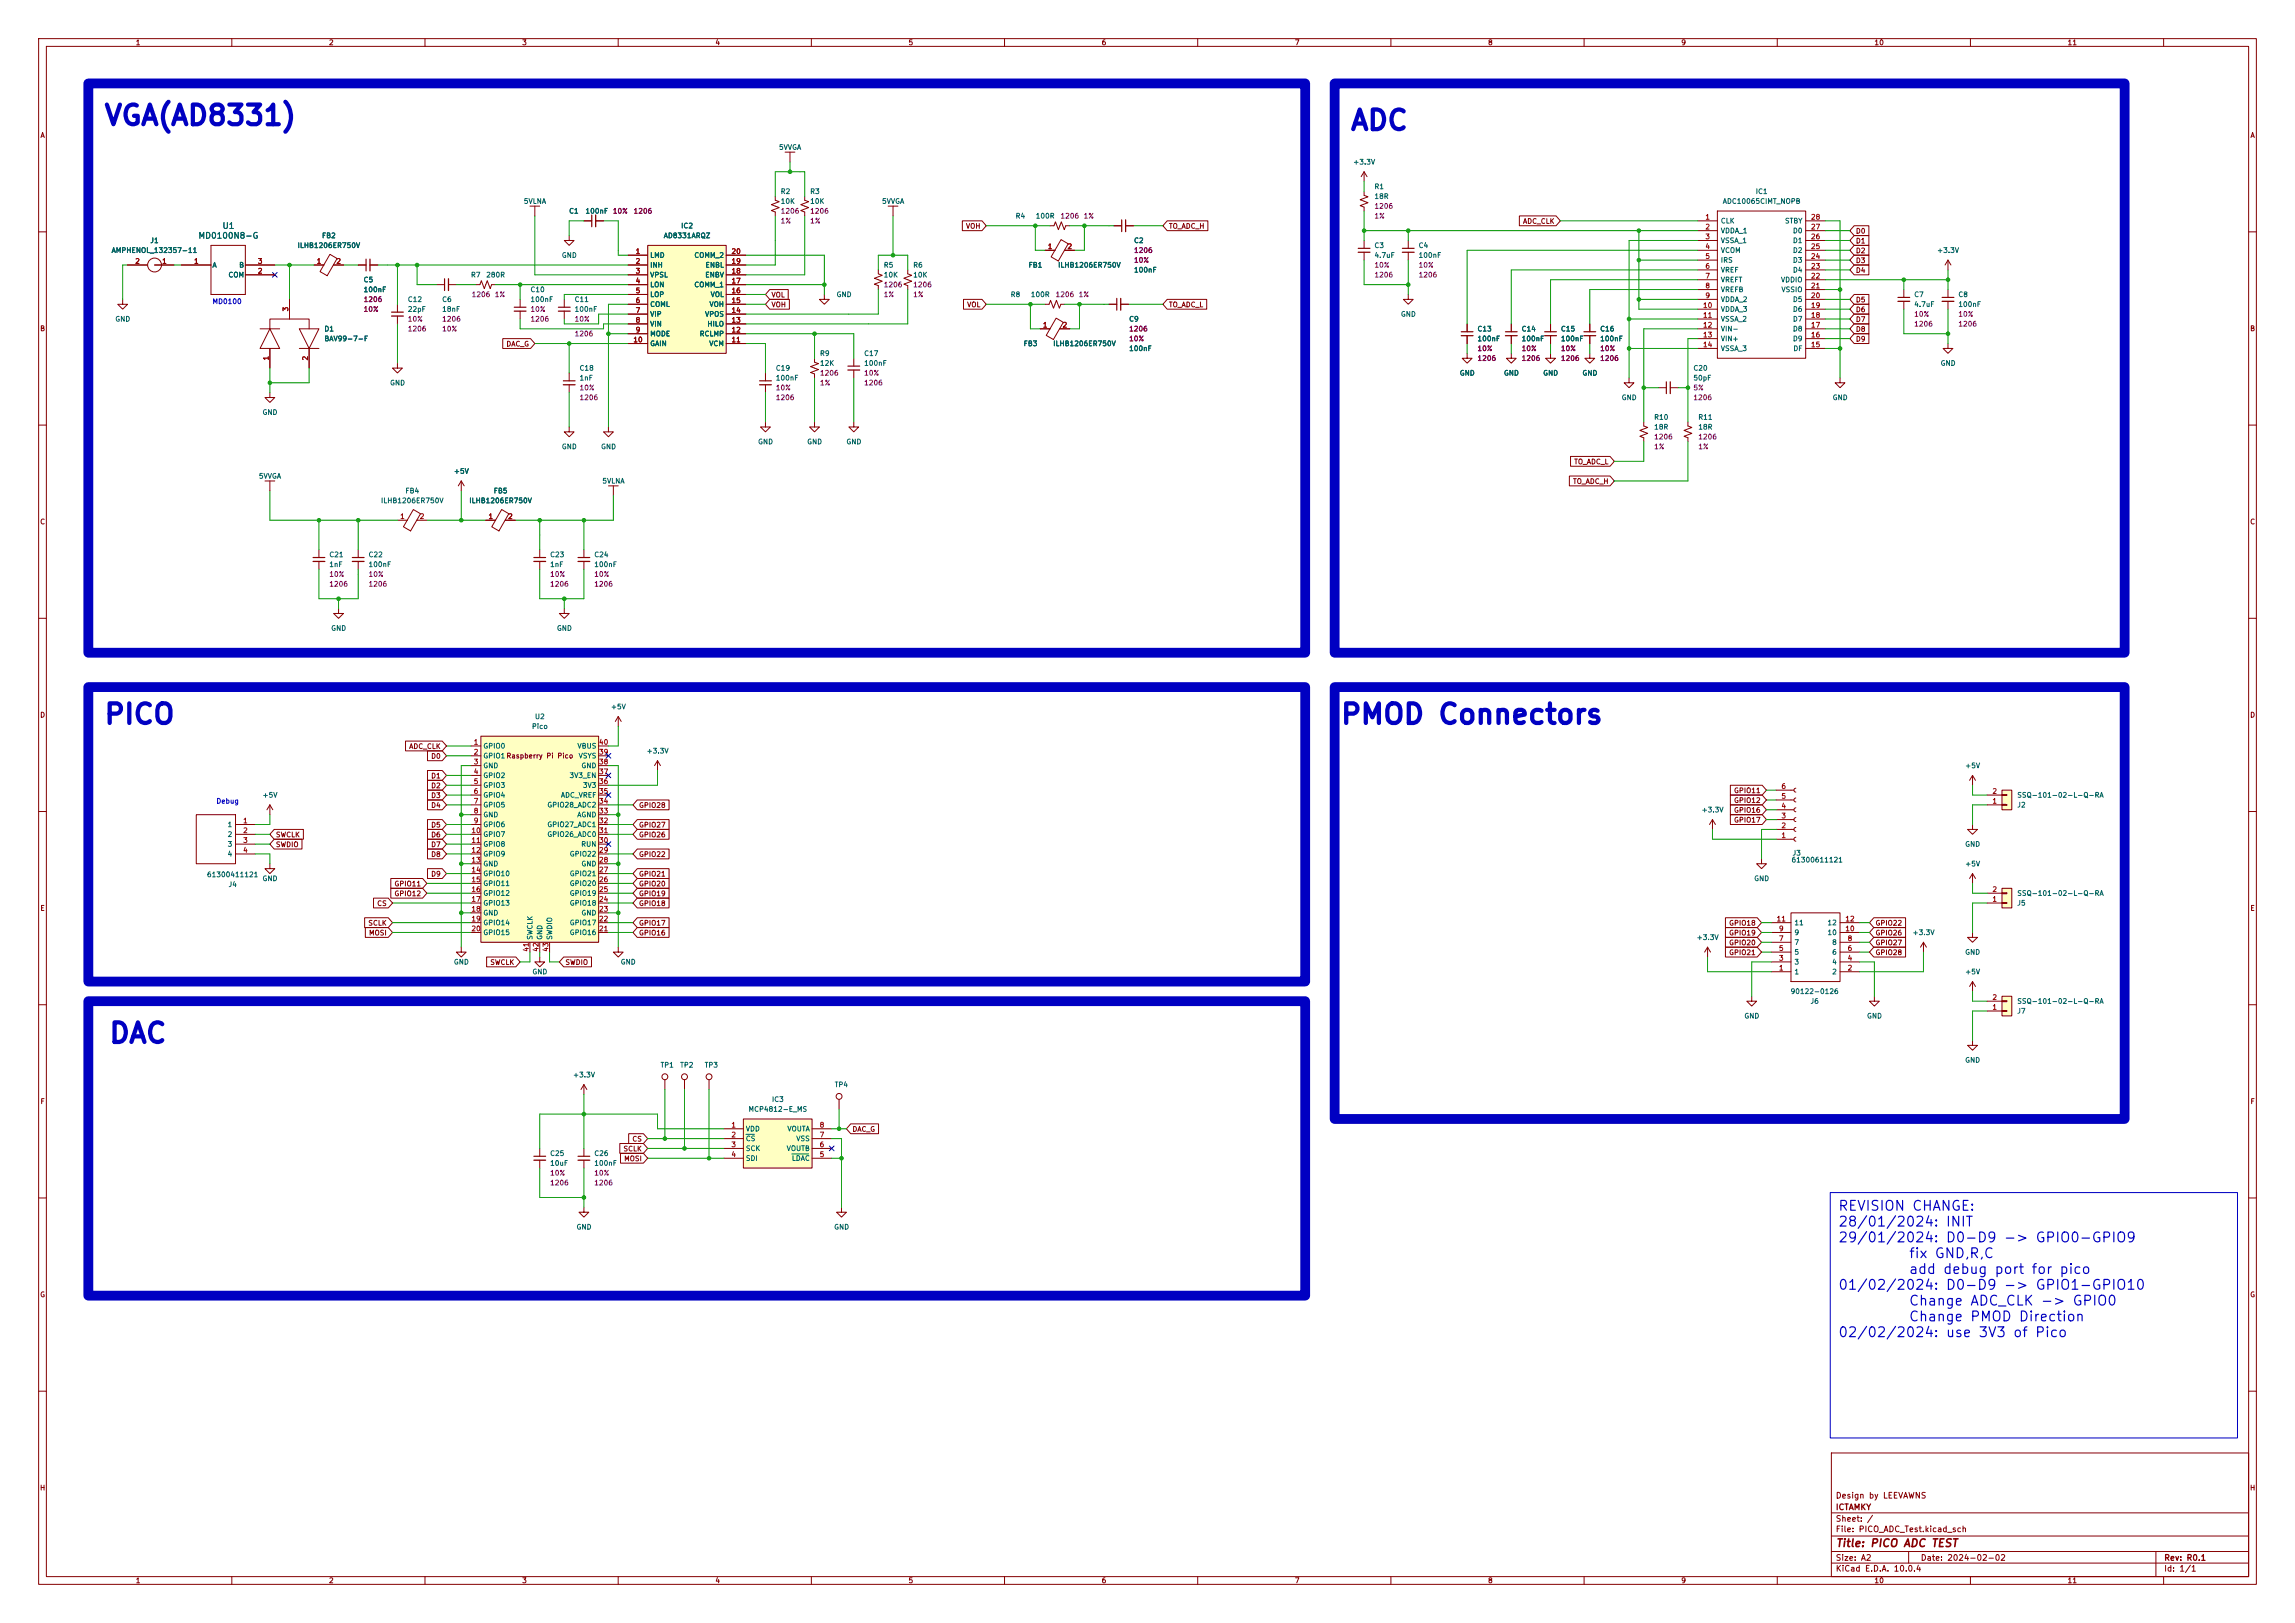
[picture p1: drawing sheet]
<svg xmlns="http://www.w3.org/2000/svg" width="594mm" height="420mm" viewBox="0 0 594 420" stroke-linecap="round" stroke-linejoin="round" font-family="sans-serif">
<defs><g id="words">
<g font-size="5.1" fill="#0000c2">
<text x="26.7" y="33.7">VGA(AD8331)</text>
<text x="349.2" y="35">ADC</text>
<text x="26.7" y="188.6">PICO</text>
<text x="346.7" y="188.6">PMOD Connectors</text>
<text x="27.9" y="271.2">DAC</text>
</g>
<g font-size="2.5" fill="#0000c2">
<text x="475.6" y="313.9">REVISION CHANGE:</text>
<text x="475.6" y="318">28/01/2024: INIT</text>
<text x="475.6" y="322.1">29/01/2024: D0-D9 -&gt; GPIO0-GPIO9</text>
<text x="493.9" y="326.2">fix GND,R,C</text>
<text x="475.6" y="334.4">01/02/2024: D0-D9 -&gt; GPIO1-GPIO10</text>
<text x="493.9" y="330.3">add debug port for pico</text>
<text x="493.9" y="338.5">Change ADC_CLK -&gt; GPIO0</text>
<text x="475.6" y="346.7">02/02/2024: use 3V3 of Pico</text>
<text x="493.9" y="342.6">Change PMOD Direction</text>
</g>
<text font-size="2" fill="#840000" x="475" y="400.8">Title: PICO ADC TEST</text>
<g font-size="1.5" fill="#006464">
<text x="57.5" y="59.6">U1</text>
<text x="51.2" y="62.1">MD0100N8-G</text>
</g>
<g font-size="1.5" fill="#840000">
<text x="475" y="388.1">Design by LEEVAWNS</text>
<text x="475" y="394.1">Sheet: /</text>
<text x="475" y="391.1">ICTAMKY</text>
<text x="475" y="396.8">File: PICO_ADC_Test.kicad_sch</text>
<text x="475" y="407">KiCad E.D.A. 10.0.4</text>
<text x="475" y="404.2">Size: A2</text>
<text x="497" y="404.2">Date: 2024-02-02</text>
<text x="560" y="404.2">Rev: R0.1</text>
<text x="560" y="407">Id: 1/1</text>
</g>
<g font-size="1.3" fill="#840000">
<text x="35" y="12">1</text>
<text x="85" y="12">2</text>
<text x="135" y="12">3</text>
<text x="185" y="12">4</text>
<text x="235" y="12">5</text>
<text x="285" y="12">6</text>
<text x="335" y="12">7</text>
<text x="385" y="12">8</text>
<text x="435" y="12">9</text>
<text x="485" y="12">10</text>
<text x="535" y="12">11</text>
<text x="10.3" y="36">A</text>
<text x="582.3" y="36">A</text>
<text x="249.9" y="59.5">VOH</text>
<text x="302.4" y="59.5">TO_ADC_H</text>
<text x="394.1" y="58.2">ADC_CLK</text>
<text x="480.2" y="65.8">D2</text>
<text x="480.2" y="60.8">D0</text>
<text x="480.2" y="63.3">D1</text>
<text x="480.2" y="68.4">D3</text>
<text x="480.2" y="70.9">D4</text>
<text x="199.5" y="77.3">VOL</text>
<text x="199.5" y="79.8">VOH</text>
<text x="250.2" y="79.8">VOL</text>
<text x="302.4" y="79.8">TO_ADC_L</text>
<text x="480.2" y="83.6">D7</text>
<text x="480.2" y="81.1">D6</text>
<text x="480.2" y="78.5">D5</text>
<text x="10.3" y="86">B</text>
<text x="130.9" y="90">DAC_G</text>
<text x="480.2" y="86.2">D8</text>
<text x="480.2" y="88.7">D9</text>
<text x="582.3" y="86">B</text>
<text x="407" y="125.5">TO_ADC_H</text>
<text x="407.3" y="120.4">TO_ADC_L</text>
<text x="10.3" y="136">C</text>
<text x="582.3" y="136">C</text>
<text x="10.3" y="186">D</text>
<text x="582.3" y="186">D</text>
<text x="105.8" y="194.1">ADC_CLK</text>
<text x="111.5" y="196.6">D0</text>
<text x="111.5" y="201.7">D1</text>
<text x="111.5" y="209.3">D4</text>
<text x="111.5" y="204.3">D2</text>
<text x="111.5" y="206.8">D3</text>
<text x="165.3" y="209.3">GPIO28</text>
<text x="448.7" y="208.1">GPIO12</text>
<text x="448.7" y="205.5">GPIO11</text>
<text x="111.5" y="214.4">D5</text>
<text x="165.3" y="214.4">GPIO27</text>
<text x="448.7" y="210.6">GPIO16</text>
<text x="448.7" y="213.2">GPIO17</text>
<text x="71.3" y="217">SWCLK</text>
<text x="71.3" y="219.5">SWDIO</text>
<text x="111.5" y="219.5">D7</text>
<text x="111.5" y="217">D6</text>
<text x="165.3" y="217">GPIO26</text>
<text x="111.5" y="227.1">D9</text>
<text x="111.5" y="222">D8</text>
<text x="165.3" y="222">GPIO22</text>
<text x="165.3" y="227.1">GPIO21</text>
<text x="102" y="232.2">GPIO12</text>
<text x="102" y="229.7">GPIO11</text>
<text x="165.3" y="229.7">GPIO20</text>
<text x="165.3" y="232.2">GPIO19</text>
<text x="10.3" y="236">E</text>
<text x="95.2" y="239.8">SCLK</text>
<text x="97.5" y="234.7">CS</text>
<text x="165.3" y="239.8">GPIO17</text>
<text x="165.3" y="234.7">GPIO18</text>
<text x="447.4" y="239.8">GPIO18</text>
<text x="485.3" y="239.8">GPIO22</text>
<text x="582.3" y="236">E</text>
<text x="95.4" y="242.4">MOSI</text>
<text x="165.3" y="242.4">GPIO16</text>
<text x="447.4" y="244.9">GPIO20</text>
<text x="447.4" y="242.4">GPIO19</text>
<text x="485.3" y="242.4">GPIO26</text>
<text x="485.3" y="244.9">GPIO27</text>
<text x="126.8" y="250">SWCLK</text>
<text x="146.2" y="250">SWDIO</text>
<text x="447.4" y="247.4">GPIO21</text>
<text x="485.3" y="247.4">GPIO28</text>
<text x="10.3" y="286">F</text>
<text x="582.3" y="286">F</text>
<text x="220.5" y="293.2">DAC_G</text>
<text x="161.2" y="298.2">SCLK</text>
<text x="163.5" y="295.7">CS</text>
<text x="161.4" y="300.8">MOSI</text>
<text x="10.3" y="336">G</text>
<text x="582.3" y="336">G</text>
<text x="10.2" y="386">H</text>
<text x="582.2" y="386">H</text>
<text x="35" y="410">1</text>
<text x="85" y="410">2</text>
<text x="135" y="410">3</text>
<text x="185" y="410">4</text>
<text x="235" y="410">5</text>
<text x="285" y="410">6</text>
<text x="335" y="410">7</text>
<text x="385" y="410">8</text>
<text x="435" y="410">9</text>
<text x="485" y="410">10</text>
<text x="535" y="410">11</text>
</g>
<g font-size="1.3" fill="#006464">
<text x="201.5" y="39.1">5VVGA</text>
<text x="350.1" y="42.9">+3.3V</text>
<text x="135.5" y="53">5VLNA</text>
<text x="201.9" y="50.5">R2</text>
<text x="201.9" y="53">10K</text>
<text x="209.6" y="50.5">R3</text>
<text x="209.6" y="53">10K</text>
<text x="228.2" y="53">5VVGA</text>
<text x="355.6" y="49.2">R1</text>
<text x="355.6" y="51.8">18R</text>
<text x="445.8" y="53">ADC10065CIMT_NOPB</text>
<text x="454.3" y="50.5">IC1</text>
<text x="147.2" y="55.6">C1</text>
<text x="151.4" y="55.6">100nF</text>
<text x="176.2" y="59.4">IC2</text>
<text x="262.7" y="56.9">R4</text>
<text x="267.9" y="56.9">100R</text>
<text x="445.3" y="58.1">CLK</text>
<text x="461.9" y="58.1">STBY</text>
<text x="28.8" y="65.7">AMPHENOL_132357-11</text>
<text x="38.8" y="63.2">J1</text>
<text x="76.9" y="64.5">ILHB1206ER750V</text>
<text x="83.2" y="61.9">FB2</text>
<text x="171.7" y="61.9">AD8331ARQZ</text>
<text x="293.4" y="63.2">C2</text>
<text x="355.6" y="64.5">C3</text>
<text x="367" y="64.5">C4</text>
<text x="445.3" y="60.7">VDDA_1</text>
<text x="445.3" y="63.2">VSSA_1</text>
<text x="445.3" y="65.7">VCOM</text>
<text x="463.9" y="65.7">D2</text>
<text x="463.9" y="63.2">D1</text>
<text x="463.9" y="60.7">D0</text>
<text x="501.2" y="65.7">+3.3V</text>
<text x="54.9" y="69.6">A</text>
<text x="61.8" y="69.6">B</text>
<text x="145.3" y="67">GND</text>
<text x="168.1" y="67">LMD</text>
<text x="168.1" y="69.6">INH</text>
<text x="179.6" y="67">COMM_2</text>
<text x="182.5" y="69.6">ENBL</text>
<text x="228.6" y="69.6">R5</text>
<text x="236.2" y="69.6">R6</text>
<text x="266.1" y="69.6">FB1</text>
<text x="273.7" y="69.6">ILHB1206ER750V</text>
<text x="293.4" y="70.8">100nF</text>
<text x="355.6" y="67">4.7uF</text>
<text x="367" y="67">100nF</text>
<text x="445.3" y="68.3">IRS</text>
<text x="445.3" y="70.8">VREF</text>
<text x="463.9" y="70.8">D4</text>
<text x="463.9" y="68.3">D3</text>
<text x="59" y="72.1">COM</text>
<text x="94" y="73.4">C5</text>
<text x="94" y="75.9">100nF</text>
<text x="121.8" y="72.1">R7</text>
<text x="125.7" y="72.1">280R</text>
<text x="137.2" y="75.9">C10</text>
<text x="168.1" y="72.1">VPSL</text>
<text x="168.1" y="74.6">LON</text>
<text x="168.1" y="77.2">LOP</text>
<text x="179.6" y="74.6">COMM_1</text>
<text x="182.4" y="72.1">ENBV</text>
<text x="183.8" y="77.2">VOL</text>
<text x="216.4" y="77.2">GND</text>
<text x="228.6" y="72.1">10K</text>
<text x="236.2" y="72.1">10K</text>
<text x="261.5" y="77.2">R8</text>
<text x="266.7" y="77.2">100R</text>
<text x="445.3" y="73.4">VREFT</text>
<text x="445.3" y="75.9">VREFB</text>
<text x="460.8" y="73.4">VDDIO</text>
<text x="461" y="75.9">VSSIO</text>
<text x="495.3" y="77.2">C7</text>
<text x="506.7" y="77.2">C8</text>
<text x="29.7" y="83.5">GND</text>
<text x="105.4" y="78.4">C12</text>
<text x="105.4" y="81">22pF</text>
<text x="114.3" y="78.4">C6</text>
<text x="114.3" y="81">18nF</text>
<text x="137.2" y="78.4">100nF</text>
<text x="148.6" y="81">100nF</text>
<text x="148.6" y="78.4">C11</text>
<text x="168.1" y="79.7">COML</text>
<text x="168.1" y="82.3">VIP</text>
<text x="182.4" y="82.3">VPOS</text>
<text x="183.5" y="79.7">VOH</text>
<text x="292.1" y="83.5">C9</text>
<text x="362.5" y="82.3">GND</text>
<text x="445.3" y="78.4">VDDA_2</text>
<text x="445.3" y="81">VDDA_3</text>
<text x="445.3" y="83.5">VSSA_2</text>
<text x="463.9" y="83.5">D7</text>
<text x="463.9" y="81">D6</text>
<text x="463.9" y="78.4">D5</text>
<text x="495.3" y="79.7">4.7uF</text>
<text x="506.7" y="79.7">100nF</text>
<text x="83.8" y="86.1">D1</text>
<text x="83.8" y="88.6">BAV99-7-F</text>
<text x="168.1" y="84.8">VIN</text>
<text x="168.1" y="87.3">MODE</text>
<text x="168.1" y="89.9">GAIN</text>
<text x="181" y="87.3">RCLMP</text>
<text x="183" y="84.8">HILO</text>
<text x="183.4" y="89.9">VCM</text>
<text x="264.8" y="89.9">FB3</text>
<text x="272.5" y="89.9">ILHB1206ER750V</text>
<text x="382.3" y="88.6">100nF</text>
<text x="382.3" y="86.1">C13</text>
<text x="393.7" y="88.6">100nF</text>
<text x="393.7" y="86.1">C14</text>
<text x="403.9" y="88.6">100nF</text>
<text x="403.9" y="86.1">C15</text>
<text x="414" y="88.6">100nF</text>
<text x="414" y="86.1">C16</text>
<text x="445.3" y="86.1">VIN-</text>
<text x="445.3" y="88.6">VIN+</text>
<text x="463.9" y="88.6">D9</text>
<text x="463.9" y="86.1">D8</text>
<text x="212.1" y="92.4">R9</text>
<text x="212.1" y="95">12K</text>
<text x="223.5" y="95">100nF</text>
<text x="223.5" y="92.4">C17</text>
<text x="292.1" y="91.1">100nF</text>
<text x="445.3" y="91.1">VSSA_3</text>
<text x="464" y="91.1">DF</text>
<text x="502.2" y="95">GND</text>
<text x="100.8" y="100">GND</text>
<text x="149.9" y="98.8">1nF</text>
<text x="149.9" y="96.2">C18</text>
<text x="200.7" y="98.8">100nF</text>
<text x="200.7" y="96.2">C19</text>
<text x="377.7" y="97.5">GND</text>
<text x="389.1" y="97.5">GND</text>
<text x="399.3" y="97.5">GND</text>
<text x="409.4" y="97.5">GND</text>
<text x="438.2" y="96.2">C20</text>
<text x="438.2" y="98.8">50pF</text>
<text x="67.8" y="107.7">GND</text>
<text x="419.6" y="103.8">GND</text>
<text x="474.2" y="103.8">GND</text>
<text x="428" y="108.9">R10</text>
<text x="428" y="111.5">18R</text>
<text x="439.4" y="108.9">R11</text>
<text x="439.4" y="111.5">18R</text>
<text x="145.3" y="116.5">GND</text>
<text x="155.4" y="116.5">GND</text>
<text x="196.1" y="115.3">GND</text>
<text x="208.8" y="115.3">GND</text>
<text x="218.9" y="115.3">GND</text>
<text x="66.9" y="124.2">5VVGA</text>
<text x="117.3" y="122.9">+5V</text>
<text x="155.8" y="125.4">5VLNA</text>
<text x="98.5" y="130.5">ILHB1206ER750V</text>
<text x="104.8" y="128">FB4</text>
<text x="121.3" y="130.5">ILHB1206ER750V</text>
<text x="127.7" y="128">FB5</text>
<text x="85.1" y="147">1nF</text>
<text x="85.1" y="144.5">C21</text>
<text x="95.3" y="147">100nF</text>
<text x="95.3" y="144.5">C22</text>
<text x="142.2" y="147">1nF</text>
<text x="142.2" y="144.5">C23</text>
<text x="153.7" y="147">100nF</text>
<text x="153.7" y="144.5">C24</text>
<text x="85.6" y="163.5">GND</text>
<text x="144" y="163.5">GND</text>
<text x="158" y="183.9">+5V</text>
<text x="137.5" y="188.9">Pico</text>
<text x="138.3" y="186.4">U2</text>
<text x="125" y="194">GPIO0</text>
<text x="125" y="196.6">GPIO1Raspberry Pi Pico</text>
<text x="149.3" y="194">VBUS</text>
<text x="149.6" y="196.6">VSYS</text>
<text x="167.2" y="195.3">+3.3V</text>
<text x="125" y="199.1">GND</text>
<text x="125" y="201.6">GPIO2</text>
<text x="147.3" y="201.6">3V3_EN</text>
<text x="150.4" y="199.1">GND</text>
<text x="508.5" y="199.1">+5V</text>
<text x="67.8" y="206.7">+5V</text>
<text x="125" y="204.2">GPIO3</text>
<text x="125" y="206.7">GPIO4</text>
<text x="125" y="209.3">GPIO5</text>
<text x="141.5" y="209.3">GPIO28_ADC2</text>
<text x="145" y="206.7">ADC_VREF</text>
<text x="150.7" y="204.2">3V3</text>
<text x="522" y="209.3">J2</text>
<text x="522" y="206.7">SSQ-101-02-L-Q-RA</text>
<text x="58.8" y="214.3">1</text>
<text x="125" y="211.8">GND</text>
<text x="125" y="214.3">GPIO6</text>
<text x="141.5" y="214.3">GPIO27_ADC1</text>
<text x="149.3" y="211.8">AGND</text>
<text x="440.3" y="210.5">+3.3V</text>
<text x="58.8" y="216.9">2</text>
<text x="58.8" y="219.4">3</text>
<text x="58.8" y="222">4</text>
<text x="125" y="216.9">GPIO7</text>
<text x="125" y="219.4">GPIO8</text>
<text x="125" y="222">GPIO9</text>
<text x="141.5" y="216.9">GPIO26_ADC0</text>
<text x="147.3" y="222">GPIO22</text>
<text x="150.3" y="219.4">RUN</text>
<text x="463.8" y="221.7">J3</text>
<text x="508.5" y="219.4">GND</text>
<text x="53.4" y="227.3">61300411121</text>
<text x="125" y="224.5">GND</text>
<text x="125" y="227">GPIO10</text>
<text x="147.3" y="227">GPIO21</text>
<text x="150.4" y="224.5">GND</text>
<text x="463.6" y="223.5">61300611121</text>
<text x="508.5" y="224.5">+5V</text>
<text x="59" y="229.8">J4</text>
<text x="67.8" y="228.3">GND</text>
<text x="125" y="229.6">GPIO11</text>
<text x="125" y="232.1">GPIO12</text>
<text x="147.3" y="232.1">GPIO19</text>
<text x="147.3" y="229.6">GPIO20</text>
<text x="453.9" y="228.3">GND</text>
<text x="522" y="232.1">SSQ-101-02-L-Q-RA</text>
<text x="125" y="234.7">GPIO13</text>
<text x="125" y="237.2">GND</text>
<text x="125" y="239.7">GPIO14</text>
<text x="147.3" y="239.7">GPIO17</text>
<text x="147.3" y="234.7">GPIO18</text>
<text x="150.4" y="237.2">GND</text>
<text x="464.3" y="239.7">11</text>
<text x="472.9" y="239.7">12</text>
<text x="522" y="234.7">J5</text>
<text x="125" y="242.3">GPIO15</text>
<text x="138.1" y="243.3" transform="rotate(-90 138.1 243.3)">SWCLK</text>
<text x="140.7" y="243.3" transform="rotate(-90 140.7 243.3)">GND</text>
<text x="143.2" y="243.3" transform="rotate(-90 143.2 243.3)">SWDIO</text>
<text x="147.3" y="242.3">GPIO16</text>
<text x="439" y="243.5">+3.3V</text>
<text x="464.3" y="244.8">7</text>
<text x="464.3" y="242.3">9</text>
<text x="472.9" y="242.3">10</text>
<text x="474.1" y="244.8">8</text>
<text x="494.9" y="242.3">+3.3V</text>
<text x="117.3" y="249.9">GND</text>
<text x="160.5" y="249.9">GND</text>
<text x="464.3" y="249.9">3</text>
<text x="464.3" y="247.4">5</text>
<text x="474.1" y="249.9">4</text>
<text x="474.1" y="247.4">6</text>
<text x="508.5" y="247.4">GND</text>
<text x="137.7" y="252.4">GND</text>
<text x="463.3" y="257.5">90122-0126</text>
<text x="464.3" y="252.4">1</text>
<text x="474.1" y="252.4">2</text>
<text x="508.5" y="252.4">+5V</text>
<text x="451.4" y="263.9">GND</text>
<text x="468.5" y="260.1">J6</text>
<text x="483.1" y="263.9">GND</text>
<text x="522" y="262.6">J7</text>
<text x="522" y="260.1">SSQ-101-02-L-Q-RA</text>
<text x="508.5" y="275.3">GND</text>
<text x="148.2" y="279.1">+3.3V</text>
<text x="170.8" y="276.6">TP1</text>
<text x="175.9" y="276.6">TP2</text>
<text x="182.3" y="276.6">TP3</text>
<text x="215.9" y="281.6">TP4</text>
<text x="193.6" y="288">MCP4812-E_MS</text>
<text x="199.7" y="285.5">IC3</text>
<text x="192.9" y="293.1">VDD</text>
<text x="203.7" y="293.1">VOUTA</text>
<text x="142.2" y="299.4">C25</text>
<text x="153.7" y="299.4">C26</text>
<text x="192.9" y="295.6">CS</text>
<text x="192.9" y="298.2">SCK</text>
<text x="203.5" y="298.2">VOUTB</text>
<text x="206" y="295.6">VSS</text>
<text x="142.2" y="302">10uF</text>
<text x="153.7" y="302">100nF</text>
<text x="192.9" y="300.7">SDI</text>
<text x="204.8" y="300.7">LDAC</text>
<text x="149.1" y="318.5">GND</text>
<text x="215.8" y="318.5">GND</text>
</g>
<g font-size="1.3" fill="#840084">
<text x="158.5" y="55.6">10%</text>
<text x="163.9" y="55.6">1206</text>
<text x="201.9" y="58.1">1%</text>
<text x="201.9" y="55.6">1206</text>
<text x="209.6" y="58.1">1%</text>
<text x="209.6" y="55.6">1206</text>
<text x="274.3" y="56.9">1206</text>
<text x="280.3" y="56.9">1%</text>
<text x="355.6" y="56.9">1%</text>
<text x="355.6" y="54.3">1206</text>
<text x="293.4" y="65.7">1206</text>
<text x="293.4" y="68.3">10%</text>
<text x="355.6" y="69.6">10%</text>
<text x="367" y="69.6">10%</text>
<text x="121.9" y="77.2">1206</text>
<text x="127.9" y="77.2">1%</text>
<text x="228.6" y="77.2">1%</text>
<text x="228.6" y="74.6">1206</text>
<text x="236.2" y="77.2">1%</text>
<text x="236.2" y="74.6">1206</text>
<text x="273.1" y="77.2">1206</text>
<text x="279.1" y="77.2">1%</text>
<text x="355.6" y="72.1">1206</text>
<text x="367" y="72.1">1206</text>
<text x="94" y="78.4">1206</text>
<text x="94" y="81">10%</text>
<text x="105.4" y="83.5">10%</text>
<text x="114.3" y="83.5">1206</text>
<text x="137.2" y="83.5">1206</text>
<text x="137.2" y="81">10%</text>
<text x="148.6" y="83.5">10%</text>
<text x="495.3" y="82.3">10%</text>
<text x="506.7" y="82.3">10%</text>
<text x="105.4" y="86.1">1206</text>
<text x="114.3" y="86.1">10%</text>
<text x="148.6" y="87.3">1206</text>
<text x="292.1" y="86.1">1206</text>
<text x="292.1" y="88.6">10%</text>
<text x="495.3" y="84.8">1206</text>
<text x="506.7" y="84.8">1206</text>
<text x="382.3" y="93.7">1206</text>
<text x="382.3" y="91.1">10%</text>
<text x="393.7" y="93.7">1206</text>
<text x="393.7" y="91.1">10%</text>
<text x="403.9" y="93.7">1206</text>
<text x="403.9" y="91.1">10%</text>
<text x="414" y="93.7">1206</text>
<text x="414" y="91.1">10%</text>
<text x="149.9" y="101.3">10%</text>
<text x="200.7" y="101.3">10%</text>
<text x="212.1" y="100">1%</text>
<text x="212.1" y="97.5">1206</text>
<text x="223.5" y="100">1206</text>
<text x="223.5" y="97.5">10%</text>
<text x="438.2" y="101.3">5%</text>
<text x="149.9" y="103.8">1206</text>
<text x="200.7" y="103.8">1206</text>
<text x="438.2" y="103.8">1206</text>
<text x="428" y="116.5">1%</text>
<text x="428" y="114">1206</text>
<text x="439.4" y="116.5">1%</text>
<text x="439.4" y="114">1206</text>
<text x="85.1" y="149.6">10%</text>
<text x="95.3" y="149.6">10%</text>
<text x="142.2" y="149.6">10%</text>
<text x="153.7" y="149.6">10%</text>
<text x="85.1" y="152.1">1206</text>
<text x="95.3" y="152.1">1206</text>
<text x="142.2" y="152.1">1206</text>
<text x="153.7" y="152.1">1206</text>
<text x="142.2" y="304.5">10%</text>
<text x="153.7" y="304.5">10%</text>
<text x="142.2" y="307">1206</text>
<text x="153.7" y="307">1206</text>
</g>
<g font-size="1.3" fill="#a90000">
<text x="441.3" y="57.1">1</text>
<text x="441.3" y="59.7">2</text>
<text x="468.6" y="59.7">27</text>
<text x="468.6" y="57.1">28</text>
<text x="271.1" y="64.7">1</text>
<text x="276.2" y="64.7">2</text>
<text x="441.3" y="62.2">3</text>
<text x="441.3" y="64.7">4</text>
<text x="468.6" y="64.7">25</text>
<text x="468.6" y="62.2">26</text>
<text x="34.9" y="68.6">2</text>
<text x="41.8" y="68.6">1</text>
<text x="50.1" y="68.6">1</text>
<text x="66.6" y="71.1">2</text>
<text x="66.6" y="68.6">3</text>
<text x="81.8" y="68.6">1</text>
<text x="86.9" y="68.6">2</text>
<text x="164.4" y="66">1</text>
<text x="164.4" y="68.6">2</text>
<text x="164.4" y="71.1">3</text>
<text x="189.2" y="71.1">18</text>
<text x="189.2" y="68.6">19</text>
<text x="189.2" y="66">20</text>
<text x="441.3" y="67.3">5</text>
<text x="441.3" y="69.8">6</text>
<text x="468.6" y="69.8">23</text>
<text x="468.6" y="67.3">24</text>
<text x="164.4" y="73.6">4</text>
<text x="164.4" y="76.2">5</text>
<text x="189.2" y="76.2">16</text>
<text x="189.2" y="73.6">17</text>
<text x="441.3" y="72.4">7</text>
<text x="441.3" y="74.9">8</text>
<text x="441.3" y="77.4">9</text>
<text x="468.6" y="77.4">20</text>
<text x="468.6" y="74.9">21</text>
<text x="468.6" y="72.4">22</text>
<text x="74.9" y="80.7" transform="rotate(-90 74.9 80.7)">3</text>
<text x="164.4" y="78.7">6</text>
<text x="164.4" y="81.3">7</text>
<text x="164.4" y="83.8">8</text>
<text x="189.2" y="83.8">13</text>
<text x="189.2" y="81.3">14</text>
<text x="189.2" y="78.7">15</text>
<text x="440.6" y="80">10</text>
<text x="440.6" y="82.5">11</text>
<text x="468.6" y="82.5">18</text>
<text x="468.6" y="80">19</text>
<text x="163.8" y="88.9">10</text>
<text x="164.4" y="86.3">9</text>
<text x="189.2" y="88.9">11</text>
<text x="189.2" y="86.3">12</text>
<text x="269.8" y="85.1">1</text>
<text x="274.9" y="85.1">2</text>
<text x="440.6" y="85.1">12</text>
<text x="440.6" y="87.6">13</text>
<text x="468.6" y="87.6">16</text>
<text x="468.6" y="85.1">17</text>
<text x="69.8" y="93.4" transform="rotate(-90 69.8 93.4)">1</text>
<text x="80" y="93.4" transform="rotate(-90 80 93.4)">2</text>
<text x="440.6" y="90.1">14</text>
<text x="468.6" y="90.1">15</text>
<text x="103.4" y="134.6">1</text>
<text x="108.5" y="134.6">2</text>
<text x="126.3" y="134.6">1</text>
<text x="131.4" y="134.6">2</text>
<text x="122.5" y="193">1</text>
<text x="122.5" y="195.6">2</text>
<text x="154.9" y="195.6">39</text>
<text x="154.9" y="193">40</text>
<text x="122.5" y="198.1">3</text>
<text x="122.5" y="200.6">4</text>
<text x="122.5" y="203.2">5</text>
<text x="154.9" y="203.2">36</text>
<text x="154.9" y="200.6">37</text>
<text x="154.9" y="198.1">38</text>
<text x="122.5" y="205.7">6</text>
<text x="122.5" y="208.3">7</text>
<text x="154.9" y="208.3">34</text>
<text x="154.9" y="205.7">35</text>
<text x="460.9" y="209.5">4</text>
<text x="460.9" y="207">5</text>
<text x="460.9" y="204.4">6</text>
<text x="515.5" y="208.3">1</text>
<text x="515.5" y="205.7">2</text>
<text x="62.8" y="213.3">1</text>
<text x="62.8" y="215.9">2</text>
<text x="121.9" y="215.9">10</text>
<text x="122.5" y="210.8">8</text>
<text x="122.5" y="213.3">9</text>
<text x="154.9" y="215.9">31</text>
<text x="154.9" y="213.3">32</text>
<text x="154.9" y="210.8">33</text>
<text x="460.9" y="214.6">2</text>
<text x="460.9" y="212.1">3</text>
<text x="62.8" y="218.4">3</text>
<text x="62.8" y="221">4</text>
<text x="121.9" y="218.4">11</text>
<text x="121.9" y="221">12</text>
<text x="154.9" y="221">29</text>
<text x="154.9" y="218.4">30</text>
<text x="460.9" y="217.1">1</text>
<text x="121.9" y="223.5">13</text>
<text x="121.9" y="226">14</text>
<text x="154.9" y="226">27</text>
<text x="154.9" y="223.5">28</text>
<text x="121.9" y="228.6">15</text>
<text x="121.9" y="231.1">16</text>
<text x="121.9" y="233.7">17</text>
<text x="154.9" y="233.7">24</text>
<text x="154.9" y="231.1">25</text>
<text x="154.9" y="228.6">26</text>
<text x="515.5" y="233.7">1</text>
<text x="515.5" y="231.1">2</text>
<text x="121.9" y="236.2">18</text>
<text x="121.9" y="238.7">19</text>
<text x="154.9" y="238.7">22</text>
<text x="154.9" y="236.2">23</text>
<text x="459.7" y="238.7">11</text>
<text x="477.5" y="238.7">12</text>
<text x="121.9" y="241.3">20</text>
<text x="154.9" y="241.3">21</text>
<text x="460.3" y="243.8">7</text>
<text x="460.3" y="241.3">9</text>
<text x="477.5" y="241.3">10</text>
<text x="478.1" y="243.8">8</text>
<text x="137.1" y="246.4" transform="rotate(-90 137.1 246.4)">41</text>
<text x="139.7" y="246.4" transform="rotate(-90 139.7 246.4)">42</text>
<text x="142.2" y="246.4" transform="rotate(-90 142.2 246.4)">43</text>
<text x="460.3" y="251.4">1</text>
<text x="460.3" y="248.9">3</text>
<text x="460.3" y="246.4">5</text>
<text x="478.1" y="251.4">2</text>
<text x="478.1" y="248.9">4</text>
<text x="478.1" y="246.4">6</text>
<text x="515.5" y="261.6">1</text>
<text x="515.5" y="259.1">2</text>
<text x="189.2" y="292.1">1</text>
<text x="212" y="292.1">8</text>
<text x="189.2" y="294.6">2</text>
<text x="189.2" y="297.2">3</text>
<text x="189.2" y="299.7">4</text>
<text x="212" y="299.7">5</text>
<text x="212" y="297.2">6</text>
<text x="212" y="294.6">7</text>
</g>
<g font-size="1.3" fill="#0000c2">
<text x="54.9" y="79">MD0100</text>
<text x="55.9" y="208.3">Debug</text>
</g>
</g></defs>
<g fill="none" stroke="#840000" stroke-width=".26">
<path d="M10 10h574v400h-574zM12 12h570v396h-570zM60 10v2M110 10v2M160 10v2M210 10v2M260 10v2M310 10v2M360 10v2M410 10v2M460 10v2M510 10v2"/>
<path d="M560 10v2M10 60h2M123.2 73.7h1l.4-1.1 .7 2.1 .8-2.1 .8 2.1 .4-1h1M146 77.5v2M213.4 76.2v1.3h1.2l-1.2 1.2-1.3-1.2h1.3M227.3 69.9v1l1 .3-2 .8 2 .8-2 .7 1 .4v1M234.9 69.9v1l1.1 .3-2.1 .8 2.1 .8-2.1 .7 1 .4v1M270.5 78.7h1l.4-1 .8 2.1 .7-2.1 .8 2.1 .4-1.1h1M270.5 64.8h2.5M274.6 62l1.9 1.1-2.6 4.4-1.8-1zM275.5 64.8h2.6M582 60h2"/>
<path d="M146 80.5v2.1M147.3 96.5v2.1M147.3 99.6v2M210.8 92.7v1l1 .4-2 .8 2 .7-2 .8 1 .4v1M221 92.7v2M221 95.8v2M269.2 85.1h2.6M273.4 82.3l1.8 1.1-2.6 4.5-1.8-1.1zM274.3 85.1h2.6M379.7 91.4v1.3h1.3l-1.3 1.3-1.2-1.3h1.2M391.2 91.4v1.3h1.2l-1.2 1.3-1.3-1.3h1.3M401.3 91.4v1.3h1.3l-1.3 1.3-1.3-1.3h1.3"/>
<path d="M401.3 83.8v2.1M401.3 86.9v2M10 110h2M147.3 110.5v1.3h1.3l-1.3 1.2-1.3-1.2h1.3M157.5 110.5v1.3h1.2l-1.2 1.2-1.3-1.2h1.3M582 110h2M119.4 124.5l-.8 1.2M119.4 124.5l.7 1.2M119.4 124.5v2.5M125.7 134.6h2.6M129.8 131.9l1.9 1-2.6 4.5-1.8-1.1zM130.8 134.6h2.5"/>
<path d="M157.5 125.7h2.5M158.7 125.7v2.6M139.7 142.2v2.1M139.7 145.3v2M146 157.5v1.3h1.3l-1.3 1.2-1.2-1.2h1.2M10 160h2M582 160h2M160 185.4v2.6M160 185.4l-.7 1.3M160 185.4l.8 1.3M170.2 196.9l-.8 1.2M170.2 196.9l.7 1.2"/>
<path d="M170.2 196.9v2.5M10 210h2M582 210h2M10 260h2M582 260h2M10 310h2M582 310h2M10 360h2M474 376h108v32h-108zM582 360h2M474 397.5h108M474 391.5h108"/>
<path d="M60 408v2M110 408v2M160 408v2M210 408v2M260 408v2M310 408v2M360 408v2M410 408v2M460 408v2M474 404.5h108M474 401.5h108M494 401.5v3"/>
<path d="M510 408v2M558 401.5v6.5M560 408v2"/>
</g>
<path d="M144.5 79.5h3.1M145.8 98.6h3M219.5 94.7h3M399.8 85.9h3M138.2 144.3h3" fill="none" stroke="#840000" stroke-width=".3"/>
<path d="M144.5 80.5h3.1M145.8 99.6h3M219.5 95.8h3M399.8 86.9h3M138.2 145.3h3" fill="none" stroke="#840000" stroke-width=".33"/>
<path d="M518.2 204.5h2.5v5.1h-2.5z" fill="#ffffc2"/>
<g fill="none" stroke="#840000" stroke-width=".26">
<path d="M443.2 212.1l-.7 1.3M443.2 212.1l.8 1.3M443.2 212.1v2.5M514.3 208.3h3.9M514.3 205.7h3.9M518.2 204.5h2.5v5.1h-2.5zM518.2 208.2h1.2v.2h-1.2zM518.2 205.6h1.2v.3h-1.2zM458.5 238.8h5M463.5 236.2h12.7v17.8h-12.7zM476.2 238.8h5.1M442 245.1l-.8 1.3"/>
<path d="M442 245.1l.7 1.3M442 245.1v2.6M453.4 257.8v1.3h1.3l-1.3 1.3-1.3-1.3h1.3M458.5 251.5h5M458.5 248.9h5M458.5 246.4h5M458.5 243.8h5M458.5 241.3h5M476.2 251.5h5.1M476.2 248.9h5.1M476.2 246.4h5.1M476.2 243.8h5.1"/>
<path d="M476.2 241.3h5.1M485.1 257.8v1.3h1.3l-1.3 1.3-1.2-1.3h1.2M510.5 269.2v1.3h1.3l-1.3 1.3-1.2-1.3h1.2"/>
</g>
<path d="M518.2 257.8h2.5v5.1h-2.5z" fill="#ffffc2"/>
<path d="M497.8 243.8l-.7 1.3M497.8 243.8l.8 1.3M497.8 243.8v2.6M510.5 241.3v1.3h1.3l-1.3 1.2-1.2-1.2h1.2M510.5 254l-.7 1.3M510.5 254l.8 1.3M510.5 254v2.5M514.3 259.1h3.9M518.2 257.8h2.5v5.1h-2.5zM518.2 259h1.2v.2h-1.2zM514.3 261.6h3.9M518.2 261.5h1.2v.2h-1.2z" fill="none" stroke="#840000" stroke-width=".26"/>
<path d="M518.2 229.9h2.5v5.1h-2.5z" fill="#ffffc2"/>
<g fill="none" stroke="#840000" stroke-width=".26">
<path d="M208.3 50.8v1l1 .4-2 .8 2 .7-2 .8 1 .4v1M229.9 53.3h2.5M231.1 53.3v2.6M271.8 58.4h1l.4-1 .7 2 .8-2 .8 2 .3-1h1.1M288.3 58.4h2M291.3 58.4h2.1M134.6 77.5v2M364.5 76.2v1.3h1.3l-1.3 1.2-1.3-1.2h1.3M364.5 62.2v2.1M364.5 65.3v2M134.6 80.5v2.1M198.1 96.5v2.1"/>
<path d="M198.1 99.6v2M379.7 83.8v2.1M379.7 86.9v2M391.2 83.8v2.1M391.2 86.9v2M411.5 91.4v1.3h1.2l-1.2 1.3-1.3-1.3h1.3M411.5 83.8v2.1M411.5 86.9v2M210.8 109.2v1.3h1.3l-1.3 1.3-1.3-1.3h1.3M221 109.2v1.3h1.2l-1.2 1.3-1.3-1.3h1.3M459.7 217.2h4.6M459.7 214.6h4.6"/>
<path d="M459.7 212.1h4.6M459.7 209.6h4.6M459.7 207h4.6M459.7 204.5h4.6M464.8 216.7l-.3 .1-.2 .4 .2 .3 .3 .2M464.8 214.1l-.3 .2-.2 .3 .2 .4 .3 .1M464.8 211.6l-.3 .1-.2 .4 .2 .3 .3 .2M464.8 209l-.3 .2-.2 .4 .2 .3 .3 .2M464.8 206.5l-.3 .2-.2 .3 .2 .4 .3 .1M464.8 204l-.3 .1-.2 .4 .2 .3 .3 .2M510.5 213.4v1.2h1.3l-1.3 1.3-1.2-1.3h1.2M510.5 200.7l-.7 1.2"/>
<path d="M510.5 200.7l.8 1.2M510.5 200.7v2.5M455.9 222.3v1.2h1.3l-1.3 1.3-1.2-1.3h1.2M510.5 226.1v2.5M510.5 226.1l-.7 1.2M510.5 226.1l.8 1.2M514.3 233.7h3.9M514.3 231.1h3.9M518.2 229.9h2.5v5.1h-2.5zM518.2 233.6h1.2v.2h-1.2zM518.2 231h1.2v.3h-1.2zM139.7 247.7v1.2h1.3l-1.3 1.3-1.3-1.3h1.3"/>
</g>
<path d="M290.3 56.9v3M133.1 79.5h3M363 64.3h3M196.6 98.6h3M378.2 85.9h3.1M389.6 85.9h3.1M410 85.9h3" fill="none" stroke="#840000" stroke-width=".3"/>
<path d="M291.3 56.9v3M363 65.3h3M133.1 80.5h3M196.6 99.6h3M378.2 86.9h3.1M389.6 86.9h3.1M410 86.9h3" fill="none" stroke="#840000" stroke-width=".33"/>
<path d="M167.6 63.5h20.4v27.9h-20.4z" fill="#ffffc2"/>
<g fill="none" stroke="#840000" stroke-width=".26">
<path d="M147.3 61v1.2h1.3l-1.3 1.3-1.3-1.3h1.3M162.6 66h5M162.6 68.6h5M162.6 71.1h5M162.6 73.7h5M162.6 76.2h5M162.6 78.7h5M167.6 63.5h20.4v27.9h-20.4zM188 66h5M188 68.6h5M188 71.1h5M188 73.7h5"/>
<path d="M188 76.2h5M188 78.7h5M162.6 81.3h5M162.6 83.8h5M162.6 86.4h5M162.6 88.9h5M188 81.3h5M188 83.8h5M188 86.4h5M188 88.9h5M50.8 210.8h10.2v12.7h-10.2zM61 213.4h5"/>
<path d="M61 215.9h5M61 218.4h5M61 221h5M69.8 223.5v1.3h1.3l-1.3 1.3-1.2-1.3h1.2M119.4 245.1v1.3h1.2l-1.2 1.3-1.3-1.3h1.3M160 245.1v1.3h1.3l-1.3 1.3-1.3-1.3h1.3M172.1 279.4v2.5M177.2 279.4v2.5M183.5 279.4v2.5M139.7 297.2v2M151.1 280.7l-.7 1.2M151.1 280.7l.8 1.2"/>
<path d="M151.1 280.7v2.5M217.2 284.5v2.5M139.7 300.2v2.1"/>
<circle cx="172.1" cy="278.6" r=".76"/>
<circle cx="177.2" cy="278.6" r=".76"/>
<circle cx="183.5" cy="278.6" r=".76"/>
<circle cx="217.2" cy="283.7" r=".76"/>
</g>
<path d="M138.2 299.2h3" fill="none" stroke="#840000" stroke-width=".3"/>
<path d="M138.2 300.2h3" fill="none" stroke="#840000" stroke-width=".33"/>
<path d="M192.4 289.6h17.8v12.7h-17.8z" fill="#ffffc2"/>
<g fill="none" stroke="#840000" stroke-width=".26">
<path d="M92.7 68.6h2M95.8 68.6h2M113 73.7h2.1M116.1 73.7h2M198.1 109.2v1.3h1.3l-1.3 1.3-1.3-1.3h1.3M151.1 142.2v2.1M151.1 145.3v2M69.8 208.3l-.7 1.3M69.8 208.3l.8 1.3M69.8 208.3v2.5M151.1 297.2v2M187.3 292.1h5.1"/>
<path d="M187.3 294.6h5.1M187.3 297.2h5.1M187.3 299.7h5.1M192.4 289.6h17.8v12.7h-17.8zM210.2 292.1h5.1M210.2 294.6h5.1M210.2 297.2h5.1M210.2 299.7h5.1M151.1 312.4v1.3h1.3l-1.3 1.3-1.2-1.3h1.2M151.1 300.2v2.1M217.8 312.4v1.3h1.3l-1.3 1.3-1.3-1.3h1.3"/>
</g>
<path d="M193 293.5h2.3M204.9 298.6h4.4" fill="none" stroke="#006464" stroke-width=".26"/>
<path d="M94.7 67.1v3M115.1 72.1v3.1M149.6 144.3h3.1M149.6 299.2h3.1" fill="none" stroke="#840000" stroke-width=".3"/>
<path d="M95.8 67.1v3M116.1 72.1v3.1M149.6 145.3h3.1M149.6 300.2h3.1" fill="none" stroke="#840000" stroke-width=".33"/>
<path d="M124.5 190.5h30.4v53.3h-30.4z" fill="#ffffc2"/>
<g fill="none" stroke="#840000" stroke-width=".26">
<path d="M203.2 39.4h2.5M204.5 39.4v2.5M137.2 53.3h2.5M138.4 53.3v2.6M151.1 57.2h2.1M154.2 57.2h2M200.7 50.8v1l1 .4-2.1 .8 2.1 .7-2.1 .8 1.1 .4v1M249.1 57.1h5.1l1.1 1.3-1.1 1.3h-5.1zM288.3 58.4h2M291.3 58.4h2.1M302.1 57.1h10.5v2.6h-10.5l-1.1-1.3zM353.1 49.5v1l1 .4-2.1 .8 2.1 .8-2.1 .7 1.1 .4v1"/>
<path d="M353.1 44.5v2.5M353.1 44.5l-.8 1.2M353.1 44.5l.7 1.2M393.3 55.9h9.4l1.2 1.3-1.2 1.2h-9.4zM439.4 57.2h5.1M439.4 59.7h5.1M444.5 54.6h22.9v38.1h-22.9zM467.4 57.2h5M467.4 59.7h5M479.9 58.4h3.8v2.6h-3.8l-1.1-1.3zM31.7 77.5v1.2h1.3l-1.3 1.3-1.2-1.3h1.2M33 68.6h5.1"/>
<path d="M40 68.6h5.1M47 68.6h7.6M54.6 63.5h8.9v12.7h-8.9zM63.5 68.6h7.6M63.5 71.1h7.6M74.9 77.5v5.1M81.3 68.6h2.5M85.4 65.8l1.8 1.1-2.5 4.4-1.9-1zM86.3 68.6h2.6M92.7 68.6h2M95.8 68.6h2M102.9 78.7v2.1"/>
<path d="M162.6 68.6h5M162.6 78.7h5M162.6 76.2h5M162.6 71.1h5M162.6 66h5M162.6 73.7h5M188 68.6h5M188 78.7h5M188 76.2h5M188 71.1h5M188 66h5M188 73.7h5"/>
<path d="M199.2 74.9h4.8v2.6h-4.8l-1.1-1.3zM199.2 77.5h5.1v2.5h-5.1l-1.1-1.3zM249.4 77.5h4.8l1.1 1.2-1.1 1.3h-4.8zM270.5 64.8h2.5M275.6 64.8h2.5M287 78.7h2.1M290.1 78.7h2M302.1 77.5h10.2v2.5h-10.2l-1.1-1.3zM353.1 62.2v2.1M353.1 65.3v2M439.4 62.2h5.1M439.4 64.8h5.1"/>
<path d="M439.4 67.3h5.1M439.4 69.9h5.1M439.4 72.4h5.1M439.4 74.9h5.1M439.4 77.5h5.1M467.4 62.2h5M467.4 64.8h5M467.4 67.3h5M467.4 69.9h5M467.4 72.4h5M467.4 74.9h5M467.4 77.5h5"/>
<path d="M479.9 66h3.8v2.6h-3.8l-1.1-1.3zM479.9 63.5h3.8v2.5h-3.8l-1.1-1.2zM479.9 78.7h3.8v2.6h-3.8l-1.1-1.3zM479.9 76.2h3.8v2.5h-3.8l-1.1-1.2zM479.9 68.6h3.8v2.5h-3.8l-1.1-1.2zM479.9 61h3.8v2.5h-3.8l-1.1-1.3zM492.8 74.9v2.1M492.8 78v2M504.2 67.3v2.6M504.2 74.9v2.1M504.2 78v2M504.2 67.3l-.8 1.3"/>
<path d="M504.2 67.3l.8 1.3M67.3 85.1h5.1M69.8 85.1l2.6 5.1h-5.1zM69.8 85.1v-2.5h10.2v2.5M69.8 90.2v5.1M77.5 85.1h5l-2.5 5.1zM77.5 90.2h5M80 90.2v5.1M102.9 94v1.3h1.2l-1.2 1.2-1.3-1.2h1.3M102.9 81.8v2M130.1 87.6h7.2l1.1 1.3-1.1 1.3h-7.2zM162.6 81.3h5"/>
<path d="M162.6 83.8h5M162.6 86.4h5M162.6 88.9h5M188 81.3h5M188 83.8h5M188 86.4h5M188 88.9h5M269.2 85.1h2.6M274.3 85.1h2.6M379.7 83.8v2.1M379.7 86.9v2M391.2 83.8v2.1"/>
<path d="M391.2 86.9v2M401.3 83.8v2.1M401.3 86.9v2M411.5 83.8v2.1M411.5 86.9v2M421.6 97.8v1.3h1.3l-1.3 1.2-1.2-1.2h1.2M439.4 90.2h5.1M439.4 85.1h5.1M439.4 80h5.1M439.4 82.6h5.1M439.4 87.6h5.1M467.4 90.2h5"/>
<path d="M467.4 85.1h5M467.4 80h5M467.4 82.6h5M467.4 87.6h5M476.2 97.8v1.3h1.3l-1.3 1.2-1.2-1.2h1.2M479.9 81.3h3.8v2.5h-3.8l-1.1-1.2zM479.9 83.8h3.8v2.6h-3.8l-1.1-1.3zM479.9 86.4h3.8v2.5h-3.8l-1.1-1.3zM504.2 88.9v1.3h1.3l-1.3 1.2-1.3-1.2h1.3M69.8 101.6v1.3h1.3l-1.3 1.2-1.2-1.2h1.2M406.5 118.1h10.2l1.1 1.3-1.1 1.3h-10.2zM425.4 109.2v1l1.1 .4-2.1 .8 2.1 .7-2.1 .8 1 .4v1"/>
<path d="M429.3 100.3h2M432.3 100.3h2M436.9 109.2v1l1 .4-2 .8 2 .7-2 .8 1 .4v1M68.6 124.5h2.5M69.8 124.5v2.5M102.9 134.6h2.5M107 131.9l1.8 1-2.5 4.5-1.9-1.1zM107.9 134.6h2.6M125.7 134.6h2.6M130.8 134.6h2.5M406.2 123.2h10.5l1.1 1.3-1.1 1.2h-10.5zM82.5 142.2v2.1"/>
<path d="M82.5 145.3v2M87.6 157.5v1.3h1.3l-1.3 1.2-1.2-1.2h1.2M92.7 142.2v2.1M92.7 145.3v2M105 191.8h9.5l1.1 1.2-1.1 1.3h-9.5zM110.6 194.3h3.9l1.1 1.3-1.1 1.3h-3.9zM110.6 199.4h3.9l1.1 1.3-1.1 1.2h-3.9zM121.9 193h2.6M121.9 195.6h2.6M121.9 198.1h2.6M124.5 190.5h30.4v53.3h-30.4zM154.9 193h2.6"/>
<path d="M154.9 195.6h2.6M154.9 198.1h2.6M71 214.6h7.5v2.6h-7.5l-1.2-1.3zM71 217.2h7.2v2.5h-7.2l-1.2-1.3zM110.6 219.7h3.9l1.1 1.3-1.1 1.3h-3.9zM110.6 217.2h3.9l1.1 1.2-1.1 1.3h-3.9zM110.6 207h3.9l1.1 1.3-1.1 1.3h-3.9zM110.6 214.6h3.9l1.1 1.3-1.1 1.3h-3.9zM110.6 212.1h3.9l1.1 1.3-1.1 1.2h-3.9zM110.6 201.9h3.9l1.1 1.3-1.1 1.3h-3.9zM110.6 204.5h3.9l1.1 1.2-1.1 1.3h-3.9zM121.9 200.7h2.6"/>
<path d="M121.9 203.2h2.6M121.9 205.7h2.6M121.9 208.3h2.6M121.9 210.8h2.6M121.9 213.4h2.6M121.9 215.9h2.6M121.9 218.4h2.6M154.9 200.7h2.6M154.9 203.2h2.6M154.9 205.7h2.6M154.9 208.3h2.6M154.9 210.8h2.6"/>
<path d="M154.9 213.4h2.6M154.9 215.9h2.6M154.9 218.4h2.6M164.9 212.1h8.3v2.5h-8.3l-1.1-1.2zM164.9 207h8.3v2.6h-8.3l-1.1-1.3zM164.9 219.7h8.3v2.6h-8.3l-1.1-1.3zM164.9 214.6h8.3v2.6h-8.3l-1.1-1.3zM447.9 208.3h8.2l1.1 1.3-1.1 1.2h-8.2zM447.9 205.7h8.2l1.1 1.3-1.1 1.3h-8.2zM447.9 210.8h8.2l1.1 1.3-1.1 1.3h-8.2zM447.9 203.2h8.2l1.1 1.3-1.1 1.2h-8.2zM94.4 237.5h6.1l1.1 1.3-1.1 1.2h-6.1z"/>
<path d="M96.7 232.4h3.8l1.1 1.3-1.1 1.3h-3.8zM101.2 229.9h8.2l1.1 1.2-1.1 1.3h-8.2zM101.2 227.3h8.2l1.1 1.3-1.1 1.3h-8.2zM110.6 224.8h3.9l1.1 1.3-1.1 1.2h-3.9zM121.9 221h2.6M121.9 223.5h2.6M121.9 226.1h2.6M121.9 228.6h2.6M121.9 231.1h2.6M121.9 233.7h2.6M121.9 236.2h2.6M121.9 238.8h2.6"/>
<path d="M154.9 221h2.6M154.9 223.5h2.6M154.9 226.1h2.6M154.9 228.6h2.6M154.9 231.1h2.6M154.9 233.7h2.6M154.9 236.2h2.6M154.9 238.8h2.6M164.9 237.5h8.3v2.5h-8.3l-1.1-1.2zM164.9 227.3h8.3v2.6h-8.3l-1.1-1.3zM164.9 229.9h8.3v2.5h-8.3l-1.1-1.3zM164.9 224.8h8.3v2.5h-8.3l-1.1-1.2z"/>
<path d="M164.9 232.4h8.3v2.6h-8.3l-1.1-1.3zM446.6 237.5h8.2l1.1 1.3-1.1 1.2h-8.2zM485 237.5h8.2v2.5h-8.2l-1.1-1.2zM94.6 240h5.9l1.1 1.3-1.1 1.3h-5.9zM121.9 241.3h2.6M125.9 247.6h7.6l1.1 1.3-1.1 1.3h-7.6zM137.2 243.8v2.6M139.7 243.8v2.6M142.2 243.8v2.6M145.9 247.6h7.2v2.6h-7.2l-1.1-1.3zM154.9 241.3h2.6M164.9 240h8.3v2.6h-8.3l-1.1-1.3z"/>
<path d="M446.6 245.1h8.2l1.1 1.3-1.1 1.3h-8.2zM446.6 242.6h8.2l1.1 1.2-1.1 1.3h-8.2zM446.6 240h8.2l1.1 1.3-1.1 1.3h-8.2zM485 240h8.2v2.6h-8.2l-1.1-1.3zM485 245.1h8.2v2.6h-8.2l-1.1-1.3zM485 242.6h8.2v2.5h-8.2l-1.1-1.3zM160.4 295.9h6.1l1.1 1.3-1.1 1.3h-6.1zM160.6 298.4h5.9l1.1 1.3-1.1 1.3h-5.9zM162.7 293.4h3.8l1.1 1.2-1.1 1.3h-3.8zM220.2 290.8h7.2v2.6h-7.2l-1.1-1.3z"/>
<circle cx="40" cy="68.6" r="1.8"/>
</g>
<path d="M153.2 55.6v3.1M289.1 77.2v3.1M351.5 64.3h3.1M491.2 77h3.1M502.7 77h3M101.3 80.8h3.1M431.3 98.8v3.1M81 144.3h3.1M91.2 144.3h3" fill="none" stroke="#840000" stroke-width=".3"/>
<path d="M154.2 55.6v3.1M290.1 77.2v3.1M351.5 65.3h3.1M491.2 78h3.1M502.7 78h3M101.3 81.8h3.1M432.3 98.8v3.1M81 145.3h3.1M91.2 145.3h3" fill="none" stroke="#840000" stroke-width=".33"/>
<g fill="none" stroke="#009600" stroke-width=".26">
<path d="M138.4 55.9v15.2h24.2M151.1 57.2h-3.8v3.8M156.2 57.2h3.8v8.8h2.6M200.7 50.8v-6.3h7.6v6.3M200.7 55.9v12.7h-7.7M204.5 41.9v2.6M208.3 55.9v15.2h-15.3M231.1 55.9v10.1M255.3 58.4h16.5M268 58.4v6.4h2.5M276.9 58.4h11.4M280.7 58.4v6.4h-2.6"/>
<path d="M293.4 58.4h7.6M353.1 59.7h86.3M353.1 47v2.5M353.1 54.6v7.6M364.5 59.7v2.5M403.9 57.2h35.5M424.2 59.7v20.3h15.2M472.4 57.2h3.8v40.6M472.4 59.7h6.4M33 68.6h-1.3v8.9M71.1 68.6h10.2M74.9 68.6v8.9"/>
<path d="M88.9 68.6h3.8M97.8 68.6h64.8M102.9 68.6v10.1M107.9 68.6v5.1h5.1M118.1 73.7h5.1M128.3 73.7h34.3M134.6 73.7v3.8M162.6 76.2h-16.6v1.3M162.6 78.7h-5.1v31.8M193 76.2h5.1M193 78.7h5.1M193 66h20.4v10.2"/>
<path d="M193 73.7h20.4M227.3 69.9v-3.9h7.6v3.9M227.3 74.9v6.4h-34.3M234.9 74.9v8.9h-41.9M255.3 78.7h15.2M266.7 78.7v6.4h2.5M275.6 78.7h11.4M279.4 78.7v6.4h-2.5M292.1 78.7h8.9M353.1 67.3v6.4h11.4M364.5 67.3v8.9M424.2 67.3h15.2"/>
<path d="M424.2 77.5h15.2M439.4 62.2h-17.8v35.6M439.4 74.9h-27.9v8.9M439.4 72.4h-38.1v11.4M439.4 69.9h-48.2v13.9M439.4 64.8h-59.7v19M472.4 74.9h3.8M472.4 69.9h6.4M472.4 64.8h6.4M472.4 72.4h31.8M472.4 62.2h6.4M472.4 67.3h6.4"/>
<path d="M472.4 77.5h6.4M492.8 72.4v2.5M504.2 69.9v5M69.8 95.3v6.3M80 95.3v3.8h-10.2M102.9 83.8v10.2M134.6 82.6v2.5h21.6v-1.3h6.4M138.4 88.9h24.2M147.3 88.9v7.6M157.5 86.4h5.1M162.6 81.3h-7.7v2.5h-8.9v-1.2M193 88.9h5.1v7.6"/>
<path d="M193 86.4h28v6.3M210.8 86.4v6.3M210.8 97.8v11.4M221 97.8v11.4M379.7 88.9v2.5M391.2 88.9v2.5M401.3 88.9v2.5M411.5 88.9v2.5M421.6 82.6h17.8M421.6 90.2h17.8M439.4 87.6h-2.5v21.6M439.4 85.1h-14v24.1"/>
<path d="M472.4 82.6h6.4M472.4 87.6h6.4M472.4 90.2h3.8M472.4 85.1h6.4M472.4 80h6.4M492.8 80v6.4h11.4M504.2 80v8.9M147.3 101.6v8.9M198.1 101.6v7.6M425.4 114.3v5.1h-7.6M425.4 100.3h3.9M434.3 100.3h2.6"/>
<path d="M436.9 114.3v10.2h-19.1M69.8 127v7.6h33.1M82.5 134.6v7.6M92.7 134.6v7.6M110.5 134.6h15.2M119.4 127v7.6M139.7 134.6v7.6M151.1 134.6v7.6M158.7 128.3v6.3h-25.4M82.5 147.3v7.6h10.2v-7.6M87.6 154.9v2.6M139.7 147.3v7.6h11.4v-7.6"/>
<path d="M146 154.9v2.6M115.6 195.6h6.3M115.6 193h6.3M121.9 198.1h-2.5v47M157.5 198.1h2.5v47M160 188v5h-2.5M170.2 199.4v3.8h-12.7M66 218.4h3.8M66 215.9h3.8M69.8 210.8v2.6h-3.8M115.6 205.7h6.3M115.6 208.3h6.3"/>
<path d="M115.6 203.2h6.3M115.6 200.7h6.3M115.6 213.4h6.3M115.6 218.4h6.3M115.6 215.9h6.3M119.4 210.8h2.5M157.5 208.3h6.3M157.5 213.4h6.3M157.5 215.9h6.3M157.5 210.8h2.5M443.2 214.6v2.6h16.5M457.2 212.1h2.5"/>
<path d="M457.2 209.6h2.5M457.2 204.5h2.5M457.2 207h2.5M459.7 214.6h-3.8v7.7M510.5 203.2v2.5h3.8M514.3 208.3h-3.8v5.1M66 221h3.8v2.5M101.6 238.8h20.3M101.6 233.7h20.3M110.5 231.1h11.4M110.5 228.6h11.4M115.6 226.1h6.3"/>
<path d="M115.6 221h6.3M119.4 236.2h2.5M119.4 223.5h2.5M157.5 231.1h6.3M157.5 226.1h6.3M157.5 221h6.3M157.5 238.8h6.3M157.5 236.2h2.5M157.5 223.5h2.5M157.5 228.6h6.3M157.5 233.7h6.3M455.9 238.8h2.6"/>
<path d="M481.3 238.8h2.6M510.5 228.6v2.5h3.8M514.3 233.7h-3.8v7.6M101.6 241.3h20.3M137.2 246.4v2.5h-2.6M139.7 246.4v1.3M142.2 246.4v2.5h2.6M157.5 241.3h6.3M442 247.7v3.8h16.5M455.9 241.3h2.6M455.9 243.8h2.6M455.9 246.4h2.6"/>
<path d="M458.5 248.9h-5.1v8.9M481.3 248.9h3.8v8.9M481.3 241.3h2.6M481.3 243.8h2.6M481.3 246.4h2.6M497.8 246.4v5.1h-16.5M510.5 256.5v2.6h3.8M514.3 261.6h-3.8v7.6M151.1 283.2v14M167.6 299.7h19.7M167.6 294.6h19.7M167.6 297.2h19.7"/>
<path d="M172.1 281.9v12.7M177.2 281.9v15.3M183.5 281.9v17.8M187.3 292.1h-17.1v-3.8h-30.5v8.9M215.3 294.6h2.5v17.8M215.3 292.1h3.8M215.3 299.7h2.5M217.2 287v5.1M139.7 302.3v7.6h11.4M151.1 302.3v10.1"/>
</g>
<path d="M45.1 68.6h1.9" fill="none" stroke="#00c200" stroke-width=".26"/>
<path d="M70.5 70.5l1.2 1.2M71.7 70.5l-1.2 1.2M156.9 195l1.2 1.2M158.1 195l-1.2 1.2M156.9 205.1l1.2 1.2M156.9 200.1l1.2 1.2M156.9 217.8l1.2 1.2M158.1 205.1l-1.2 1.2M158.1 200.1l-1.2 1.2M158.1 217.8l-1.2 1.2M214.7 296.6l1.2 1.2M215.9 296.6l-1.2 1.2" fill="none" stroke="#000084" stroke-width=".26"/>
<path d="M473.7 308.6h105.4v63.5h-105.4z" fill="none" stroke="#0000c2" stroke-width=".26"/>
<path d="M22.9 21.6h314.9v147.3h-314.9zM345.4 21.6h204.5v147.3h-204.5zM22.9 177.8h314.9v76.2h-314.9zM345.4 177.8h204.5v111.8h-204.5zM22.9 259.1h314.9v76.2h-314.9z" fill="none" stroke="#0000c2" stroke-width="2.5"/>
<g fill="#009600" stroke="#009600" stroke-width=".26">
<circle cx="364.5" cy="73.7" r=".46"/>
<circle cx="364.5" cy="59.7" r=".46"/>
<circle cx="353.1" cy="59.7" r=".46"/>
<circle cx="280.7" cy="58.4" r=".46"/>
<circle cx="268" cy="58.4" r=".46"/>
<circle cx="279.4" cy="78.7" r=".46"/>
<circle cx="424.2" cy="67.3" r=".46"/>
<circle cx="424.2" cy="77.5" r=".46"/>
<circle cx="476.2" cy="74.9" r=".46"/>
<circle cx="424.2" cy="59.7" r=".46"/>
<circle cx="421.6" cy="82.6" r=".46"/>
<circle cx="146" cy="154.9" r=".46"/>
<circle cx="147.3" cy="88.9" r=".46"/>
<circle cx="231.1" cy="66" r=".46"/>
<circle cx="210.8" cy="86.4" r=".46"/>
<circle cx="425.4" cy="100.3" r=".46"/>
<circle cx="421.6" cy="90.2" r=".46"/>
<circle cx="151.1" cy="134.6" r=".46"/>
<circle cx="266.7" cy="78.7" r=".46"/>
<circle cx="204.5" cy="44.5" r=".46"/>
<circle cx="213.4" cy="73.7" r=".46"/>
<circle cx="492.8" cy="72.4" r=".46"/>
<circle cx="504.2" cy="72.4" r=".46"/>
<circle cx="476.2" cy="90.2" r=".46"/>
<circle cx="436.9" cy="100.3" r=".46"/>
<circle cx="504.2" cy="86.4" r=".46"/>
<circle cx="74.9" cy="68.6" r=".46"/>
<circle cx="157.5" cy="86.4" r=".46"/>
<circle cx="134.6" cy="73.7" r=".46"/>
<circle cx="102.9" cy="68.6" r=".46"/>
<circle cx="69.8" cy="99.1" r=".46"/>
<circle cx="107.9" cy="68.6" r=".46"/>
<circle cx="87.6" cy="154.9" r=".46"/>
<circle cx="82.5" cy="134.6" r=".46"/>
<circle cx="92.7" cy="134.6" r=".46"/>
<circle cx="119.4" cy="134.6" r=".46"/>
<circle cx="139.7" cy="134.6" r=".46"/>
<circle cx="160" cy="210.8" r=".46"/>
<circle cx="160" cy="236.2" r=".46"/>
<circle cx="172.1" cy="294.6" r=".46"/>
<circle cx="177.2" cy="297.2" r=".46"/>
<circle cx="151.1" cy="288.3" r=".46"/>
<circle cx="151.1" cy="309.9" r=".46"/>
<circle cx="119.4" cy="210.8" r=".46"/>
<circle cx="160" cy="223.5" r=".46"/>
<circle cx="119.4" cy="223.5" r=".46"/>
<circle cx="119.4" cy="236.2" r=".46"/>
<circle cx="183.5" cy="299.7" r=".46"/>
<circle cx="217.8" cy="299.7" r=".46"/>
<circle cx="217.2" cy="292.1" r=".46"/>
</g>
<use href="#words"/>
</svg>
